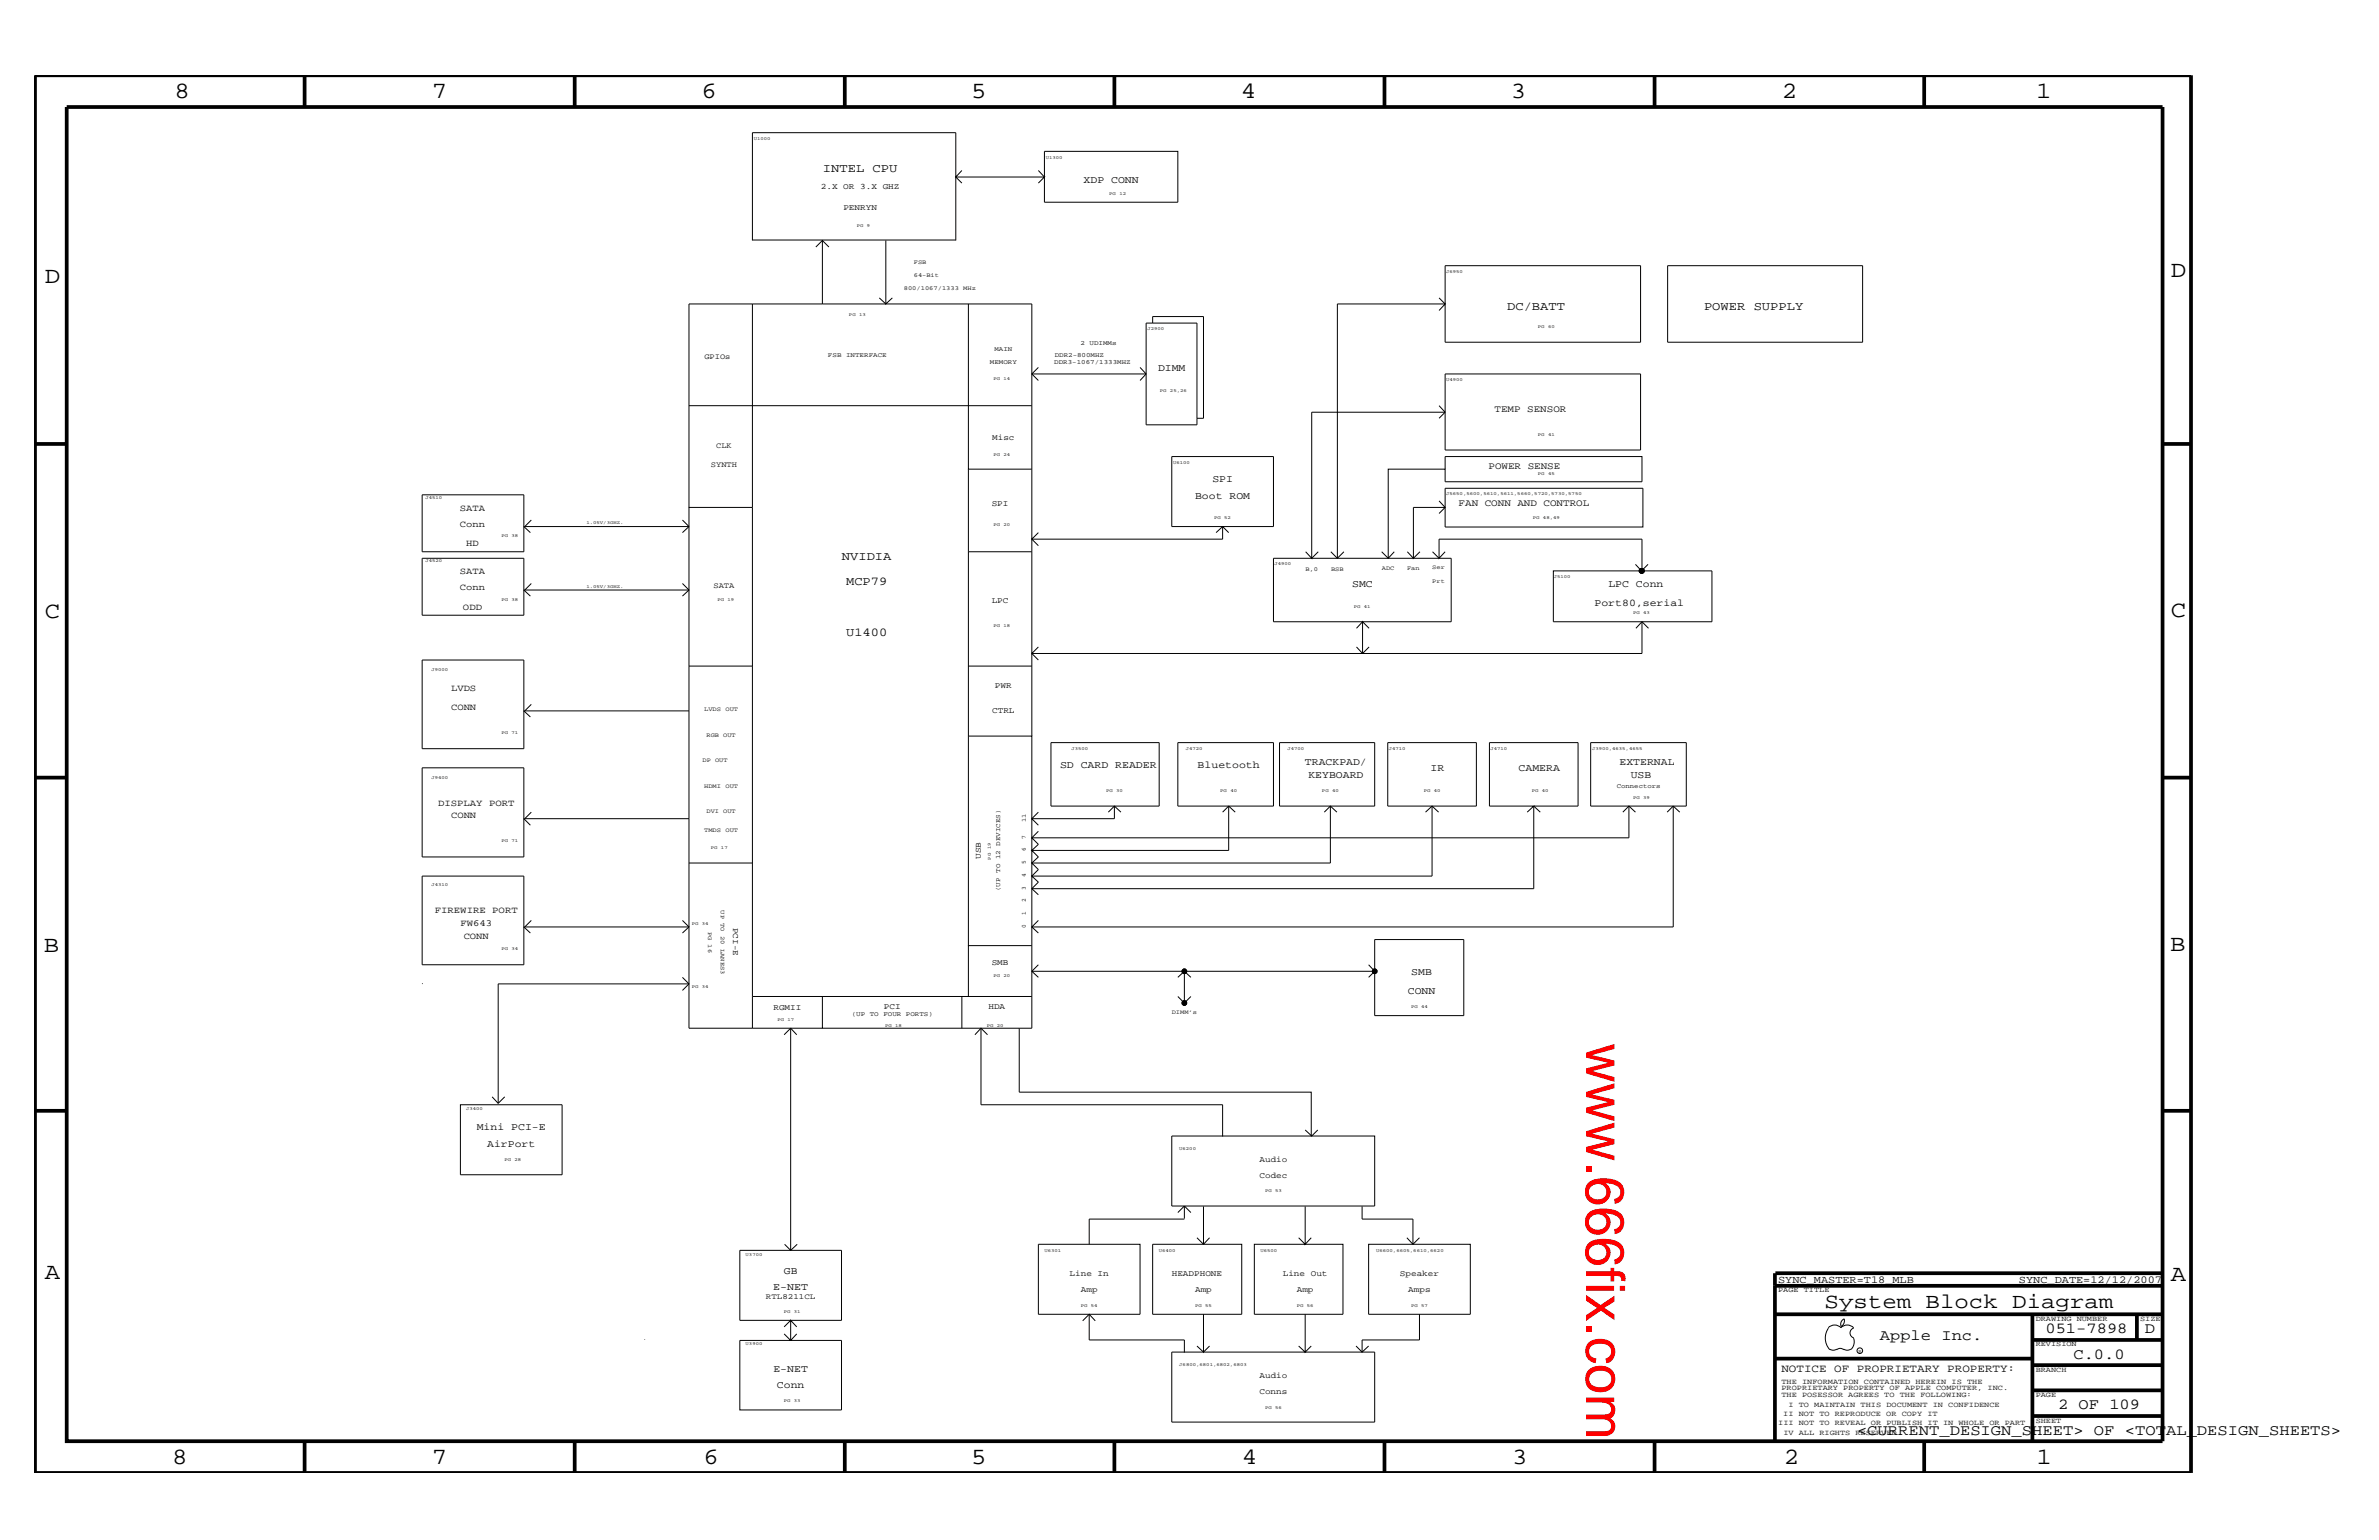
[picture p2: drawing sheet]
<svg xmlns="http://www.w3.org/2000/svg" width="432mm" height="279mm" viewBox="0 0 432 279" stroke-linecap="round" stroke-linejoin="round" font-family="sans-serif">
<defs><g id="words">
<text font-size="9.9" fill="#f00" x="287.9" y="189.3" transform="rotate(90 287.9 189.3)">www.666fix.com</text>
<g font-size="4.2">
<text x="31.7" y="17.8">8</text>
<text x="78.4" y="17.8">7</text>
<text x="127.3" y="17.8">6</text>
<text x="176.3" y="17.8">5</text>
<text x="225.2" y="17.8">4</text>
<text x="274.2" y="17.8">3</text>
<text x="323.4" y="17.8">2</text>
<text x="369.6" y="17.8">1</text>
<text x="8.1" y="51.3">D</text>
<text x="394" y="50.3">D</text>
<text x="8.1" y="112.1">C</text>
<text x="394" y="111.9">C</text>
<text x="8" y="172.7">B</text>
<text x="393.9" y="172.5">B</text>
<text x="8.1" y="232">A</text>
<text x="394" y="232.4">A</text>
<text x="31.2" y="265.6">8</text>
<text x="78.4" y="265.6">7</text>
<text x="127.7" y="265.6">6</text>
<text x="176.3" y="265.6">5</text>
<text x="225.4" y="265.6">4</text>
<text x="274.5" y="265.6">3</text>
<text x="323.8" y="265.6">2</text>
<text x="369.7" y="265.6">1</text>
</g>
<text font-size="3.9" x="331.2" y="237.3">System Block Diagram</text>
<g font-size="2.8">
<text x="341.2" y="243.1">Apple Inc.</text>
<text x="371.3" y="241.9">051-7898</text>
<text x="389.3" y="241.9">D</text>
<text x="376.3" y="246.5">C.0.0</text>
<text x="373.5" y="255.7">2 OF 109</text>
<text x="337.1" y="260.4">&lt;CURRENT_DESIGN_SHEET&gt; OF &lt;TOTAL_DESIGN_SHEETS&gt;</text>
</g>
<g font-size="2.2">
<text x="149.4" y="31.2">INTEL CPU</text>
<text x="273.6" y="56.2">DC/BATT</text>
<text x="309.3" y="56.2">POWER SUPPLY</text>
<text x="152.8" y="101.6">NVIDIA</text>
<text x="153.6" y="106.2">MCP79</text>
<text x="153.6" y="115.4">U1400</text>
</g>
<text font-size="2" x="323.3" y="248.9">NOTICE OF PROPRIETARY PROPERTY:</text>
<g font-size="1.9">
<text x="196.7" y="33.2">XDP CONN</text>
<text x="210.2" y="67.3">DIMM</text>
<text x="220" y="87.5">SPI</text>
<text x="216.9" y="90.5">Boot ROM</text>
<text x="245.4" y="106.5">SMC</text>
<text x="291.9" y="106.5">LPC Conn</text>
<text x="289.4" y="109.9">Port80,serial</text>
<text x="192.4" y="139.3">SD CARD READER</text>
<text x="217.4" y="139.3">Bluetooth</text>
<text x="236.9" y="138.8">TRACKPAD/</text>
<text x="237.5" y="141.1">KEYBOARD</text>
<text x="259.7" y="139.9">IR</text>
<text x="275.6" y="139.9">CAMERA</text>
<text x="294" y="138.8">EXTERNAL</text>
<text x="296" y="141.1">USB</text>
<text x="256.2" y="176.8">SMB</text>
<text x="255.5" y="180.3">CONN</text>
<text x="86.5" y="205.1">Mini PCI-E</text>
<text x="88.4" y="208.1">AirPort</text>
<text x="142.3" y="231.1">GB</text>
<text x="322.7" y="232.7">SYNC_MASTER=T18_MLB</text>
<text x="366.4" y="232.7">SYNC_DATE=12/12/2007</text>
<text x="140.3" y="234.1">E-NET</text>
<text x="140.4" y="248.9">E-NET</text>
<text x="141" y="251.9">Conn</text>
</g>
<g font-size="1.8">
<text x="271.3" y="74.7">TEMP SENSOR</text>
<text x="270.2" y="85">POWER SENSE</text>
<text x="264.8" y="91.9">FAN CONN AND CONTROL</text>
</g>
<g font-size="1.7">
<text x="83.5" y="95.6">Conn</text>
<text x="83.5" y="92.7">SATA</text>
<text x="84.6" y="99.1">HD</text>
<text x="83.5" y="104.2">SATA</text>
<text x="83.5" y="107.1">Conn</text>
<text x="84" y="110.6">ODD</text>
<text x="81.9" y="125.4">LVDS</text>
<text x="81.9" y="128.8">CONN</text>
<text x="79.5" y="146.2">DISPLAY PORT</text>
<text x="81.9" y="148.4">CONN</text>
<text x="78.9" y="165.7">FIREWIRE PORT</text>
<text x="83.6" y="168">FW643</text>
<text x="84.2" y="170.4">CONN</text>
</g>
<g font-size="1.5">
<text x="149" y="34.2">2.X OR 3.X GHZ</text>
<text x="153.1" y="38">PENRYN</text>
<text x="180.1" y="79.8">Misc</text>
<text x="180" y="91.9">SPI</text>
<text x="180" y="109.3">LPC</text>
<text x="180.6" y="124.7">PWR</text>
<text x="180.1" y="129.3">CTRL</text>
<text x="178.1" y="155.8" transform="rotate(-90 178.1 155.8)">USB</text>
<text x="133.1" y="168.3" transform="rotate(90 133.1 168.3)">PCI-E</text>
<text x="180" y="175">SMB</text>
<text x="140.4" y="183.2">RGMII</text>
<text x="160.4" y="183.1">PCI</text>
<text x="179.4" y="183">HDA</text>
<text x="228.6" y="210.8">Audio</text>
<text x="228.6" y="213.7">Codec</text>
<text x="194.1" y="231.5">Line In</text>
<text x="212.7" y="231.5">HEADPHONE</text>
<text x="232.8" y="231.5">Line Out</text>
<text x="254.1" y="231.5">Speaker</text>
<text x="196.2" y="234.5">Amp</text>
<text x="216.9" y="234.5">Amp</text>
<text x="235.4" y="234.5">Amp</text>
<text x="255.6" y="234.5">Amps</text>
<text x="228.6" y="250">Audio</text>
<text x="228.6" y="252.9">Conns</text>
</g>
<g font-size="1.4">
<text x="127.8" y="65.2">GPIOs</text>
<text x="130" y="81.3">CLK</text>
<text x="129" y="84.8">SYNTH</text>
<text x="129.5" y="106.7">SATA</text>
<text x="139" y="235.7">RTL8211CL</text>
<text x="322.7" y="234.4">PAGE TITLE</text>
<text x="369.5" y="239.6">DRAWING NUMBER</text>
<text x="388.5" y="239.6">SIZE</text>
<text x="369.5" y="244.2">REVISION</text>
<text x="323.3" y="251.1">THE INFORMATION CONTAINED HEREIN IS THE</text>
<text x="369.5" y="248.9">BRANCH</text>
<text x="323.3" y="253.4">THE POSESSOR AGREES TO THE FOLLOWING:</text>
<text x="323.3" y="252.3">PROPRIETARY PROPERTY OF APPLE COMPUTER, INC.</text>
<text x="323.7" y="256.9">II NOT TO REPRODUCE OR COPY IT</text>
<text x="324.6" y="255.2">I TO MAINTAIN THIS DOCUMENT IN CONFIDENCE</text>
<text x="369.5" y="253.4">PAGE</text>
<text x="322.7" y="258.6">III NOT TO REVEAL OR PUBLISH IT IN WHOLE OR PART</text>
<text x="323.7" y="260.4">IV ALL RIGHTS RESERVED</text>
<text x="369.5" y="258.1">SHEET</text>
</g>
<g font-size="1.2">
<text x="150.3" y="64.8">FSB INTERFACE</text>
<text x="179.7" y="66">MEMORY</text>
<text x="180.5" y="63.6">MAIN</text>
<text x="191.3" y="66">DDR3-1067/1333MHZ</text>
<text x="191.4" y="64.8">DDR2-800MHZ</text>
<text x="196.1" y="62.5">2 UDIMMs</text>
<text x="293.5" y="142.9">Connectors</text>
<text x="181.5" y="161.7" transform="rotate(-90 181.5 161.7)">(UP TO 12 DEVICES)</text>
<text x="154.6" y="184.3">(UP TO FOUR PORTS)</text>
</g>
<g font-size="1.1">
<text x="165.9" y="47.9">FSB</text>
<text x="164" y="52.7">800/1067/1333</text>
<text x="165.9" y="50.3">64-Bit</text>
<text x="174.8" y="52.7">MHz</text>
<text x="236.9" y="103.6">B,0</text>
<text x="241.6" y="103.6">BSB</text>
<text x="250.8" y="103.5">ADC</text>
<text x="255.4" y="103.4">Fan</text>
<text x="260" y="103.3">Ser</text>
<text x="260" y="105.7">Prt</text>
<text x="127.8" y="129.1">LVDS</text>
<text x="131.7" y="129.1">OUT</text>
<text x="128.2" y="133.7">RGB OUT</text>
<text x="127.5" y="138.3">DP OUT</text>
<text x="127.8" y="142.9">HDMI</text>
<text x="131.7" y="142.9">OUT</text>
<text x="128.2" y="147.5">DVI OUT</text>
<text x="186.2" y="149.1" transform="rotate(-90 186.2 149.1)">11</text>
<text x="127.8" y="151">TMDS</text>
<text x="131.7" y="151">OUT</text>
<text x="186.2" y="154.5" transform="rotate(-90 186.2 154.5)">6</text>
<text x="186.2" y="152.2" transform="rotate(-90 186.2 152.2)">7</text>
<text x="186.2" y="161.4" transform="rotate(-90 186.2 161.4)">3</text>
<text x="186.2" y="159.1" transform="rotate(-90 186.2 159.1)">4</text>
<text x="186.2" y="156.8" transform="rotate(-90 186.2 156.8)">5</text>
<text x="130.8" y="165.2" transform="rotate(90 130.8 165.2)">UP</text>
<text x="130.8" y="167.5" transform="rotate(90 130.8 167.5)">TO</text>
<text x="186.2" y="166.1" transform="rotate(-90 186.2 166.1)">1</text>
<text x="186.2" y="163.7" transform="rotate(-90 186.2 163.7)">2</text>
<text x="128.5" y="169.1" transform="rotate(90 128.5 169.1)">PG 16</text>
<text x="130.8" y="169.8" transform="rotate(90 130.8 169.8)">20</text>
<text x="130.8" y="172.1" transform="rotate(90 130.8 172.1)">LANES3</text>
<text x="186.2" y="168.3" transform="rotate(-90 186.2 168.3)">0</text>
<text x="212.7" y="183.9">DIMM’s</text>
</g>
<text font-size=".9" x="337.3" y="245.4">R</text>
<g font-size=".8">
<text x="136.8" y="25.3">U1000</text>
<text x="189.8" y="28.8">U1300</text>
<text x="201.3" y="35.4">PG</text>
<text x="203.2" y="35.4">12</text>
<text x="155.5" y="41.2">PG</text>
<text x="157.3" y="41.2">9</text>
<text x="262.5" y="49.6">J6950</text>
<text x="154.1" y="57.3">PG</text>
<text x="155.9" y="57.3">13</text>
<text x="208.3" y="59.9">J2900</text>
<text x="279.1" y="59.5">PG</text>
<text x="281" y="59.5">60</text>
<text x="180.3" y="68.9">PG</text>
<text x="182.1" y="68.9">14</text>
<text x="210.5" y="71.1">PG</text>
<text x="212.4" y="71.1">25,26</text>
<text x="262.5" y="69.1">U4900</text>
<text x="180.3" y="82.7">PG</text>
<text x="182.1" y="82.7">24</text>
<text x="279.1" y="79.2">PG</text>
<text x="281" y="79.2">41</text>
<text x="212.9" y="84.1">U6100</text>
<text x="262.5" y="89.9">J5650,5600,5610,5611,5660,5720,5730,5750</text>
<text x="279.1" y="86.1">PG</text>
<text x="281" y="86.1">45</text>
<text x="77.2" y="90.5">J4510</text>
<text x="106.4" y="95.1">1.05V/3GHZ.</text>
<text x="180.3" y="95.4">PG</text>
<text x="182.1" y="95.4">20</text>
<text x="220.4" y="94.2">PG</text>
<text x="222.2" y="94.2">52</text>
<text x="278.2" y="94.2">PG</text>
<text x="280.1" y="94.2">48,49</text>
<text x="91" y="97.5">PG</text>
<text x="92.8" y="97.5">38</text>
<text x="77.2" y="102.1">J4520</text>
<text x="106.4" y="106.7">1.05V/3GHZ.</text>
<text x="231.3" y="102.6">J4900</text>
<text x="282" y="104.8">J5100</text>
<text x="91" y="109">PG</text>
<text x="92.8" y="109">38</text>
<text x="130.2" y="109">PG</text>
<text x="132" y="109">19</text>
<text x="180.3" y="113.8">PG</text>
<text x="182.1" y="113.8">18</text>
<text x="245.7" y="110.3">PG</text>
<text x="247.5" y="110.3">41</text>
<text x="296.4" y="111.4">PG</text>
<text x="298.2" y="111.4">43</text>
<text x="78.3" y="121.7">J9000</text>
<text x="91" y="133.2">PG</text>
<text x="92.8" y="133.2">71</text>
<text x="194.5" y="136">J3500</text>
<text x="215.2" y="136">J4720</text>
<text x="233.7" y="136">J4700</text>
<text x="252.1" y="136">J4710</text>
<text x="270.5" y="136">J4710</text>
<text x="289" y="136">J3900,4635,4655</text>
<text x="78.3" y="141.3">J9400</text>
<text x="200.7" y="143.7">PG</text>
<text x="202.6" y="143.7">30</text>
<text x="221.5" y="143.7">PG</text>
<text x="223.3" y="143.7">40</text>
<text x="239.9" y="143.7">PG</text>
<text x="241.8" y="143.7">40</text>
<text x="258.4" y="143.7">PG</text>
<text x="260.2" y="143.7">40</text>
<text x="278" y="143.7">PG</text>
<text x="279.9" y="143.7">40</text>
<text x="296.4" y="144.9">PG</text>
<text x="298.2" y="144.9">39</text>
<text x="91" y="152.8">PG</text>
<text x="92.8" y="152.8">71</text>
<text x="129" y="154">PG</text>
<text x="130.9" y="154">17</text>
<text x="179.8" y="155.9" transform="rotate(-90 179.8 155.9)">PG</text>
<text x="179.8" y="154.1" transform="rotate(-90 179.8 154.1)">19</text>
<text x="78.3" y="160.8">J4310</text>
<text x="125.6" y="167.8">PG</text>
<text x="127.4" y="167.8">34</text>
<text x="91" y="172.4">PG</text>
<text x="92.8" y="172.4">34</text>
<text x="125.6" y="179.3">PG</text>
<text x="127.4" y="179.3">34</text>
<text x="180.3" y="177.2">PG</text>
<text x="182.1" y="177.2">20</text>
<text x="141.1" y="185.3">PG</text>
<text x="142.9" y="185.3">17</text>
<text x="256.1" y="182.9">PG</text>
<text x="257.9" y="182.9">44</text>
<text x="160.7" y="186.4">PG</text>
<text x="162.5" y="186.4">18</text>
<text x="179.1" y="186.4">PG</text>
<text x="180.9" y="186.4">20</text>
<text x="84.6" y="201.4">J3400</text>
<text x="214" y="208.6">U6200</text>
<text x="91.6" y="210.6">PG</text>
<text x="93.4" y="210.6">28</text>
<text x="229.6" y="216.4">PG</text>
<text x="231.4" y="216.4">53</text>
<text x="135.3" y="228">U3700</text>
<text x="189.6" y="227.1">U6301</text>
<text x="210.3" y="227.1">U6400</text>
<text x="228.8" y="227.1">U6500</text>
<text x="249.8" y="227.1">U6600,6605,6610,6620</text>
<text x="142.3" y="238.3">PG</text>
<text x="144.1" y="238.3">31</text>
<text x="196.2" y="237.1">PG</text>
<text x="198" y="237.1">54</text>
<text x="216.9" y="237.1">PG</text>
<text x="218.7" y="237.1">55</text>
<text x="235.4" y="237.1">PG</text>
<text x="237.2" y="237.1">56</text>
<text x="256.1" y="237.1">PG</text>
<text x="257.9" y="237.1">57</text>
<text x="135.3" y="244">U3900</text>
<text x="214" y="247.8">J6800,6801,6802,6803</text>
<text x="142.3" y="254.5">PG</text>
<text x="144.1" y="254.5">33</text>
<text x="229.6" y="255.6">PG</text>
<text x="231.4" y="255.6">56</text>
</g>
</g></defs>
<g fill="none" stroke="#000" stroke-width=".68" stroke-linecap="butt">
<path d="M6.4 13.7h391.3v253.5h-391.3zM12.1 19.4h380.4v242.1h-380.4zM55.3 13.7v5.7M104.3 13.7v5.7M153.3 13.7v5.7M202.3 13.7v5.7M251.3 13.7v5.7M300.3 13.7v5.7M349.3 13.7v5.7M6.4 80.5h5.7M392.5 80.5h5.2M6.4 141.1h5.7"/>
<path d="M392.5 141.1h5.2M6.4 201.5h5.7M392.5 201.5h5.2M322.2 231v30.5M322.2 233.3h70.3M322.2 238.4h70.3M322.2 231h70.3M368.9 238.4v23.1M387.9 238.4v4.7M322.2 246.5h46.7M368.9 256.9h23.6M368.9 252.3h23.6"/>
<path d="M368.9 247.7h23.6M368.9 243.1h23.6M55.3 261.5v5.7M104.3 261.5v5.7M153.3 261.5v5.7M202.3 261.7v5.5M251.3 261.5v5.7M300.3 261.5v5.7M349.3 261.5v5.7"/>
</g>
<g fill="none" stroke="#000" stroke-width=".18">
<path d="M173.5 32.1h16.1l-1.1 1.1M173.5 32.1v11.5M173.5 32.1l1.1 1.1M174.6 30.9l-1.1 1.2v-8h-36.9v19.5M188.5 30.9l1.1 1.2v4.6h24.2v-9.2h-24.2v4.6M136.6 55.1v131.4M136.6 43.5h36.9M148.1 44.8l1.2-1.2 1.2 1.2M149.3 43.6v11.5M159.6 54l1.2 1.1M160.8 43.6v11.5l1.2-1.1M175.8 55.1v30h11.5"/>
<path d="M209.2 58.6v-1.2h9.2v18.5h-1.1M261.2 54l1.1 1.1M262.3 55.1v-6.9h35.5v13.9h-35.5v-7l-1.1 1.2M262.3 55.1h-19.6v46.2M302.7 48.2h35.4v13.9h-35.4zM125.1 73.6h62.2M187.3 67.8h20.7M188.5 66.7l-1.2 1.1 1.2 1.2M206.9 66.7l1.1 1.1v9.3h9.3v-18.5h-9.3v9.2M208 67.8l-1.1 1.2M261.2 73.6l1.1 1.2M262.3 74.8h-24.2v26.5l-1.1-1.2"/>
<path d="M262.3 67.8h35.5v13.8h-35.5zM262.3 74.8l-1.1 1.1M96.4 94.3l-1.1 1.2M123.9 94.3l1.2 1.2v11.5M125.1 95.5h-30v4.6h-18.5v-10.3h18.5v5.7l1.2 1.1M125.1 95.5l-1.2 1.1M136.6 92.1h-11.5v3.4M175.8 85.1v86.5M187.3 85.1v12.7l1.2-1.2M187.3 85.1v-30h-62.2v37M187.3 97.8v2.3M187.3 97.8l1.2 1.2"/>
<path d="M221.9 95.5h-9.2v-12.7h18.4v12.7h-9.2l1.1 1.1M221.9 95.5v2.3h-34.6M221.9 95.5l-1.2 1.1M261.2 90.9l1.1 1.2-1.1 1.1M262.3 88.6h35.9v7h-35.9zM262.3 92.1h-5.8v9.2l1.2-1.2M262.3 85.1v-2.3h35.7v4.6h-35.7v-2.3h-10.3v16.2h4.5M96.4 105.9l-1.1 1.1M123.9 105.9l1.2 1.1-1.2 1.1M125.1 107h-30v4.6h-18.5v-10.3h18.5v5.7l1.2 1.1M125.1 107v61.2M175.8 100.1h11.5"/>
<path d="M187.3 100.1v18.5l1.2-1.2M187.3 118.6v14.9M187.3 118.6l1.2 1.1M238.1 101.3h13.9M239.3 100.1l-1.2 1.2h-7v11.5h32.3v-11.5h-2.2M241.6 100.1l1.1 1.2 1.2-1.2M246.2 117.4l1.1 1.2h-60M247.3 112.8l-1.1 1.2M248.5 114l-1.2-1.2v5.8M250.8 100.1l1.2 1.2 1.1-1.2M255.4 100.1l1.1 1.2h4.7M260 100.1l1.2 1.2"/>
<path d="M262.3 100.1l-1.1 1.2v-3.5h36.8v5.8M296.8 102.4l1.1 1.2h12.8v9.2h-12.7M298 112.8v5.8h-50.7l1.2-1.2M298 112.8l-1.1 1.2M299.1 102.4l-1.2 1.2h-16v9.2h16.1l1.2 1.2M96.4 127.8l-1.1 1.2M125.1 129h-30v6.8h-18.5v-16.1h18.5v9.3l1.2 1.1M125.1 120.8h11.5M175.8 133.5h11.5v15M175.8 120.8h11.5M190.8 134.7h19.6v11.5h-19.6zM96.4 147.3l-1.1 1.2"/>
<path d="M125.1 148.5h-30v7h-18.5v-16.2h18.5v9.2l1.2 1.2M125.1 156.6h11.5M187.3 156.6l1.2 1.2-1.2 1.1zM187.3 154.3l1.2 1.2-1.2 1.1zM188.5 149.7l-1.2-1.2v3.5M188.5 150.8l-1.2 1.2M188.5 147.3l-1.2 1.2M201.2 147.3l1.1-1.1 1.2 1.1M202.3 146.2v2.3h-15M223 146.2h-9.2v-11.5h17.3v11.5h-8.1l-1.1 1.1M223 146.2v8.1h-35.7l1.2-1.1-1.2-1.2v2.3M223 146.2l1.2 1.1"/>
<path d="M240.4 147.3l1.1-1.1h8v-11.5h-17.3v11.5h9.3l1.2 1.1M241.5 146.2v10.4h-54.2M258.7 147.3l1.2-1.1h8.1v-11.5h-16.1v11.5h8l1.2 1.1M259.9 146.2v12.7h-72.6M278.4 146.2h8v-11.5h-16.1v11.5h8.1l-1.2 1.1M278.4 146.2l1.2 1.1M278.4 146.2v15h-91.1M294.6 147.3l1.1-1.1 1.1 1.1M295.7 146.2v5.8h-108.4M303.7 146.2h-15v-11.5h17.4v11.5h-2.4l-1.1 1.1M303.7 146.2v22h-116.4v-7M303.7 146.2l1.2 1.1"/>
<path d="M76.7 178.4l-.1 .1M95.3 168.2h-.2v6.8h-18.5v-16.1h18.5v9.3l1.2 1.1M95.3 168.2h29.8v10.3M96.4 167l-1.1 1.2M123.9 177.3l1.2 1.2-1.2 1.2M123.9 167l1.2 1.2M125.1 178.5h-34.7v21.7M125.1 168.2l-1.2 1.1M125.1 178.5v8h11.5M187.3 161.2v-2.3l1.2 1.1-1.2 1.2 1.2 1.1M187.3 171.6h-11.5v9.2M187.3 168.2v18.3h-9.2"/>
<path d="M187.3 176.2h62.2M188.5 175l-1.2 1.2 1.2 1.1M188.5 167l-1.2 1.2 1.2 1.1M213.8 177.3l1.2-1.1 1.2 1.1M215 176.2v5.8M248.4 175l1.1 1.2v8.1h16.2v-13.8h-16.2v5.7M249.5 176.2l-1.1 1.1M89.3 199l1.1 1.2M91.6 199l-1.2 1.2M136.6 186.5h6.9v40.4M136.6 180.8h12.7v5.7h28.8M143.5 186.5h5.8"/>
<path d="M143.5 186.5l-1.2 1.2M143.5 186.5l1.1 1.2M149.3 180.8h25.3v5.7M174.6 180.8h12.7M177 187.7l1.1-1.2 1.1 1.2M178.1 186.5v13.9h43.8v5.8M185 186.5v11.6h53v8.1M213.8 180.8l1.2 1.2 1.2-1.2M83.6 200.4h18.4v12.7h-18.4zM215 218.8v2.3M215 218.8l-1.2 1.2M215 218.8l1.2 1.2"/>
<path d="M218.4 218.9v6.8M236.9 218.9v6.8l1.1-1.1M236.9 205l1.2 1.1h11.4v12.7h-36.8v-12.7h25.4l1.1-1.1M247.2 218.9v2.3h9.3v4.5h-8.1v12.7h18.5v-12.7h-10.4M134.3 226.9h18.4v12.7h-18.4zM142.4 225.7l1.1 1.2 1.2-1.2M143.5 239.6l-1.2 1.1M188.5 225.7h18.4v12.7h-18.4zM196.5 239.6l1.2-1.2 1.1 1.2M197.7 238.4v4.7h17.3v2.3M215 221.2h-17.3v4.5M217.3 224.6l1.1 1.1"/>
<path d="M218.4 238.4v6.9l1.1-1.1M219.5 224.6l-1.1 1.1h-9.2v12.7h16.2v-12.7h-7M235.7 224.6l1.2 1.1h-9.2v12.7h16.1v-12.7h-6.9M236.9 238.4v6.9l1.1-1.1M255.4 224.6l1.1 1.1M257.6 238.4v4.7h-10.4v2.2l-1.1-1.1M257.6 224.6l-1.1 1.1M334.7 239.3l.1 .3a1.19 1.19 0 0 1-.6 1.1M334.8 239.3a1.02 1.02 0 0 0-.6 1.3M117 243v.1M142.3 242l1.2 1.2h-9.2v12.6h18.4v-12.6h-9.2l1.1-1.2M144.6 240.7l-1.1-1.1v3.6"/>
<path d="M217.3 244.2l1.1 1.1h18.5l-1.2-1.1M236.9 245.3h12.6v12.7h-36.8v-12.7l5.7 .1M248.4 244.2l-1.2 1.2M331.8 240.9a1.61 1.61 0 0 1 2.4 0M331.9 241a3.1 3.1 0 0 0 .2 3.9M332.1 244.8l.6 .2 .7-.2M333.4 244.9l.6-.3 .7 .3M334.1 240.9a1.61 1.61 0 0 1 2.3 0M334.6 244.8l.7 .2 .6-.2M336.4 242.8l.2 .6a1.95 1.95 0 0 1-.6 1.4M336.5 240.9a.93 .93 0 0 0-.7 .9 .93 .93 0 0 0 .7 .9"/>
<circle cx="297.9" cy="103.6" r=".42"/>
<circle cx="298" cy="103.6" r=".42"/>
<circle cx="215" cy="176.2" r=".42"/>
<circle cx="249.5" cy="176.2" r=".42"/>
<circle cx="215" cy="182" r=".42"/>
<circle cx="337.6" cy="245.1" r=".51"/>
</g>
<g fill="#000">
<circle cx="297.9" cy="103.6" r=".42"/>
<circle cx="298" cy="103.6" r=".42"/>
<circle cx="215" cy="176.2" r=".42"/>
<circle cx="249.5" cy="176.2" r=".42"/>
<circle cx="215" cy="182" r=".42"/>
</g>
<use href="#words"/>
</svg>
